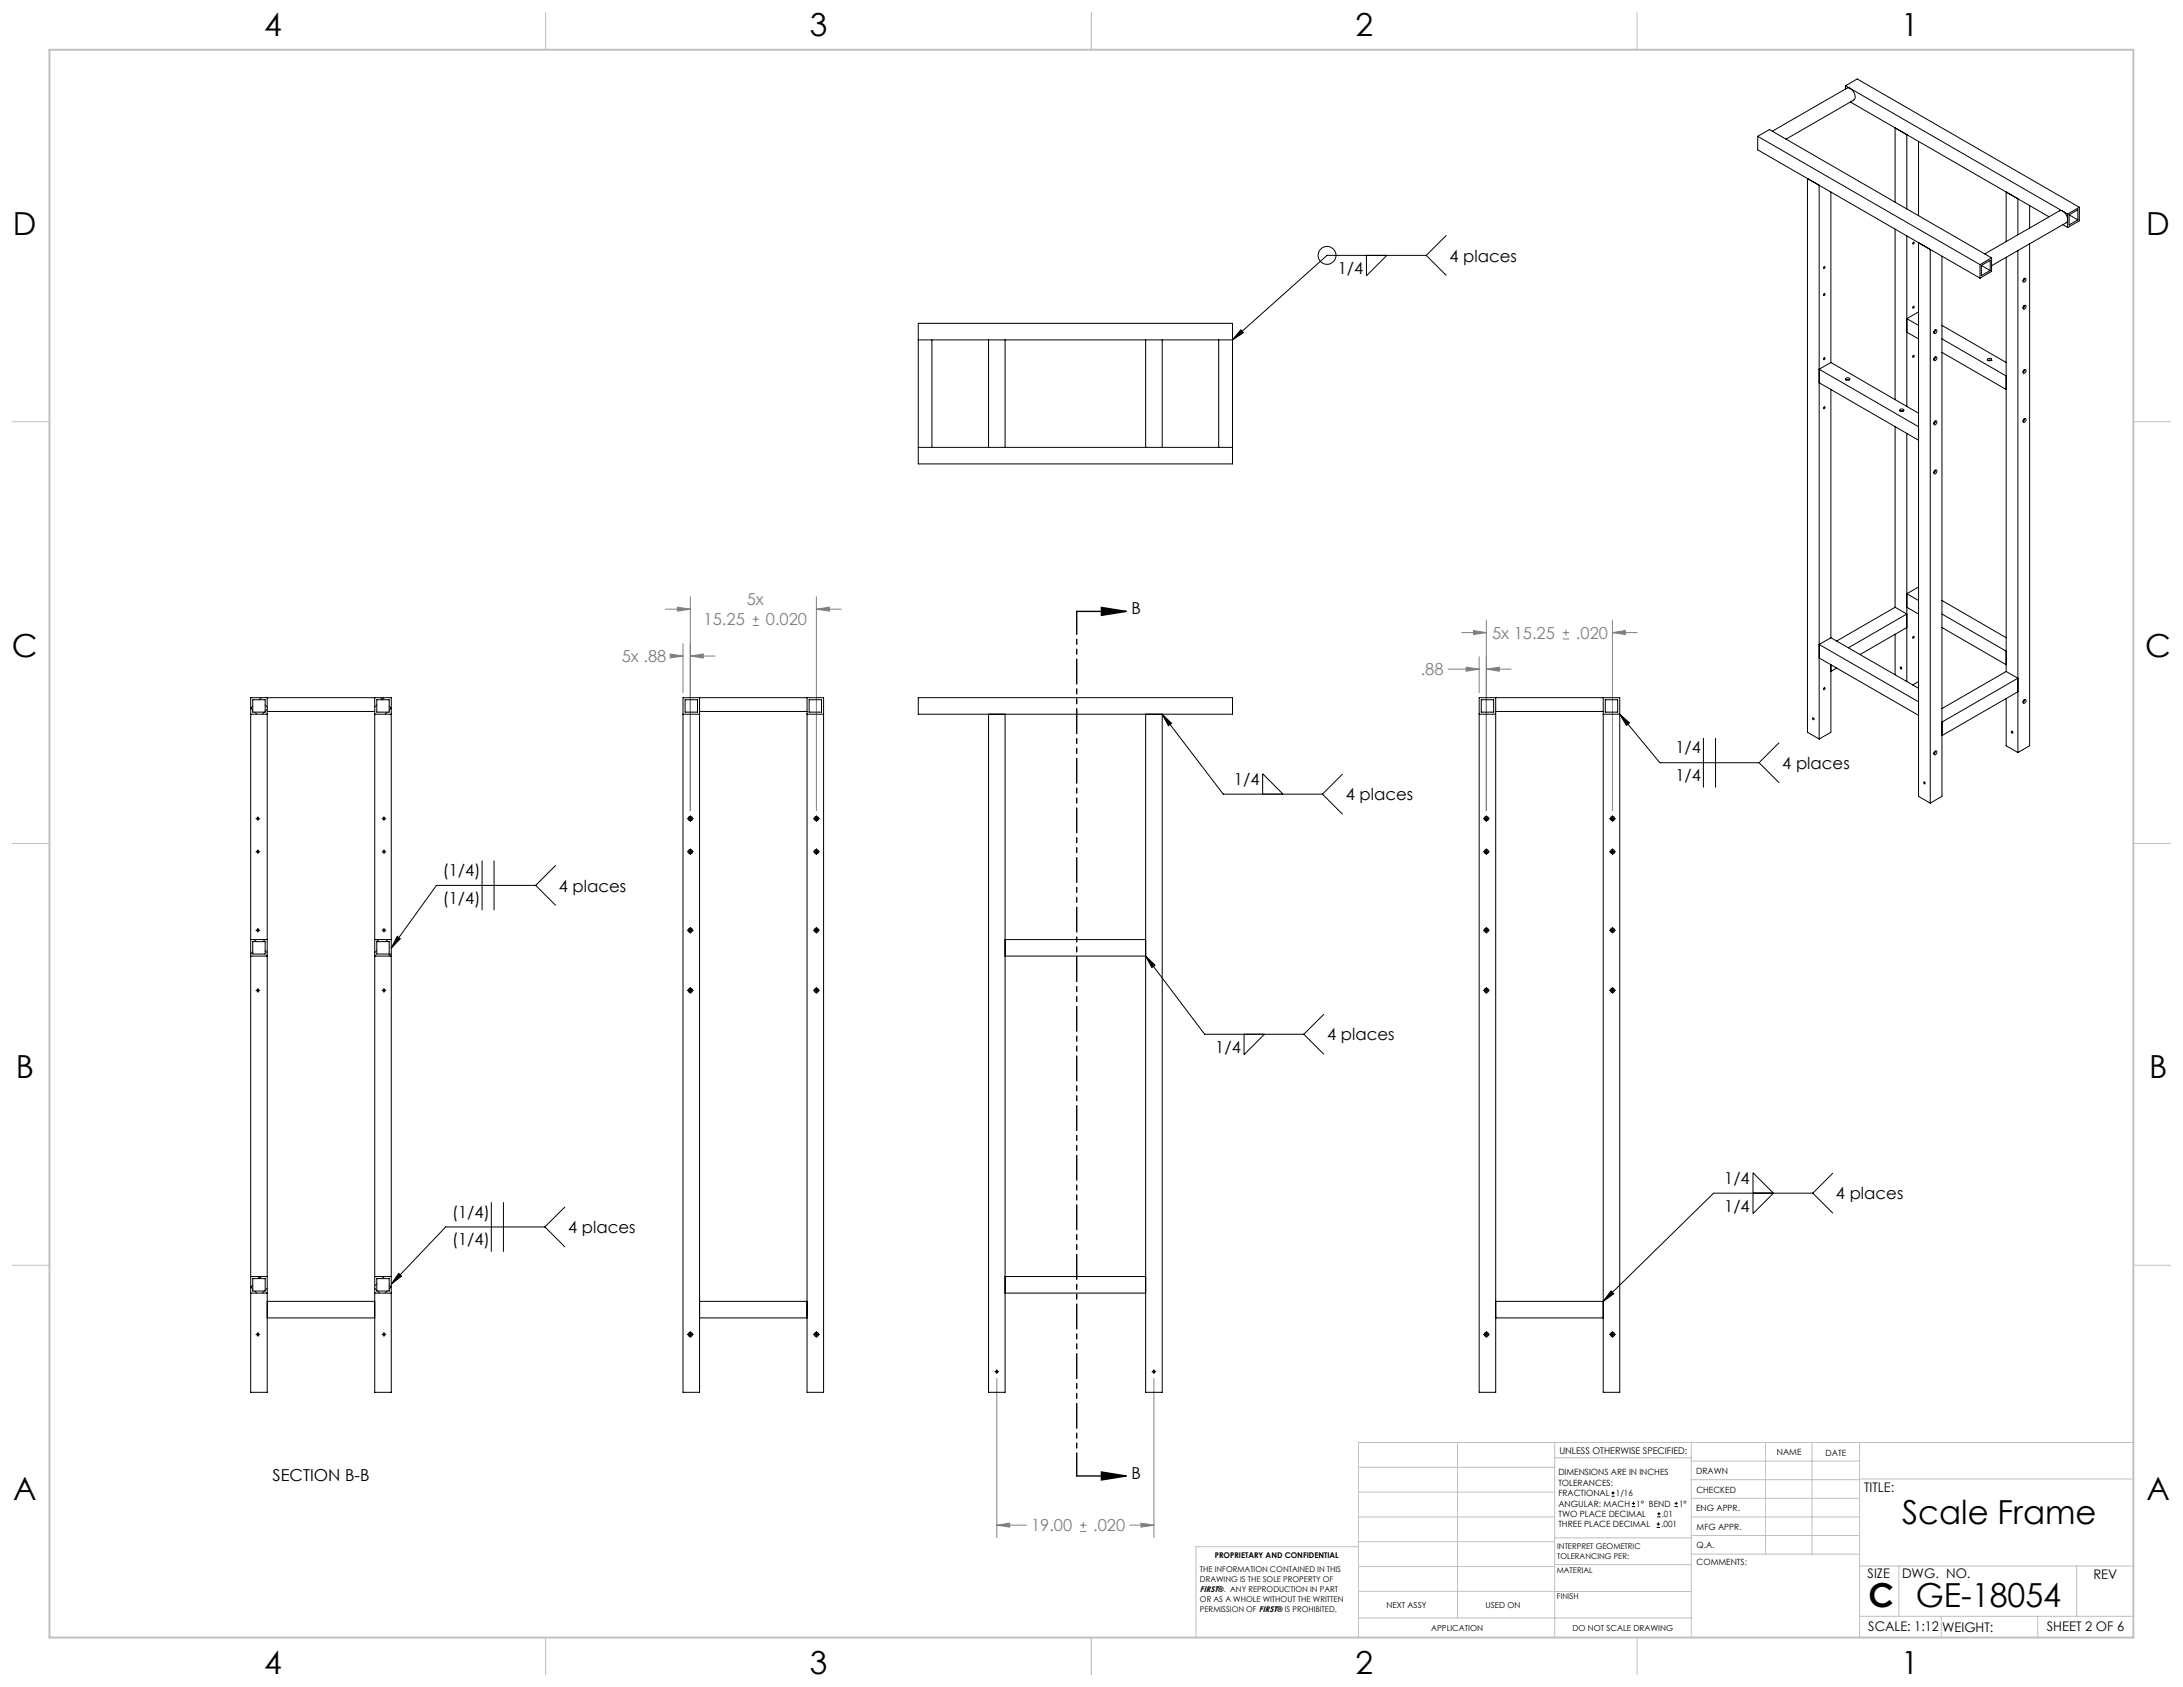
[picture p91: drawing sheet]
<svg xmlns="http://www.w3.org/2000/svg" width="559mm" height="432mm" viewBox="0 0 559 432" stroke-linecap="round" stroke-linejoin="round" font-family="sans-serif">
<defs><g id="words">
<g font-size="8.5">
<text x="486.9" y="390.1">Scale Frame</text>
<text x="478.3" y="411.4">C</text>
<text x="490.4" y="411.3">GE-18054</text>
</g>
<g font-size="8.1">
<text x="67.6" y="9.3">4</text>
<text x="207.3" y="9.3">3</text>
<text x="347" y="9.3">2</text>
<text x="486.7" y="9.3">1</text>
<text x="3.3" y="60.1">D</text>
<text x="549.4" y="60.1">D</text>
<text x="3" y="168">C</text>
<text x="549.1" y="168">C</text>
<text x="4" y="276">B</text>
<text x="550.1" y="276">B</text>
<text x="3.3" y="383.9">A</text>
<text x="549.4" y="383.9">A</text>
<text x="67.6" y="428.4">4</text>
<text x="207.3" y="428.4">3</text>
<text x="347" y="428.4">2</text>
<text x="486.7" y="428.4">1</text>
</g>
<g font-size="4.2">
<text x="342.4" y="70.1">1/4</text>
<text x="371" y="66.9">4 places</text>
<text x="289.6" y="157.2">B</text>
<text x="428.9" y="192.8">1/4</text>
<text x="456.2" y="196.8">4 places</text>
<text x="315.9" y="200.9">1/4</text>
<text x="428.9" y="199.9">1/4</text>
<text x="344.5" y="204.8">4 places</text>
<text x="113.3" y="224.2">(1/4)</text>
<text x="113.3" y="231.3">(1/4)</text>
<text x="143.1" y="228.2">4 places</text>
<text x="311.1" y="269.4">1/4</text>
<text x="339.7" y="266.3">4 places</text>
<text x="441.4" y="303">1/4</text>
<text x="115.7" y="311.7">(1/4)</text>
<text x="441.4" y="310.1">1/4</text>
<text x="470" y="307">4 places</text>
<text x="145.4" y="315.6">4 places</text>
<text x="115.7" y="318.8">(1/4)</text>
<text x="69.8" y="379">SECTION B-B</text>
<text x="289.6" y="378.5">B</text>
</g>
<g font-size="4.2" fill="#808080">
<text x="191.2" y="155">5x</text>
<text x="180.1" y="160">15.25</text>
<text x="196" y="160">0.020</text>
<text x="381.9" y="163.5">5x 15.25</text>
<text x="403.4" y="163.5">.020</text>
<text x="159.2" y="169.5">5x .88</text>
<text x="363.7" y="172.9">.88</text>
<text x="263.9" y="391.9">19.00</text>
<text x="279.8" y="391.9">.020</text>
</g>
<g font-size="3.4">
<text x="477.2" y="381.9">TITLE:</text>
<text x="478.1" y="404">SIZE</text>
<text x="486.9" y="404">DWG. NO.</text>
<text x="535.9" y="404.1">REV</text>
<text x="478.2" y="417.6">SCALE: 1:12</text>
<text x="497.1" y="417.7">WEIGHT:</text>
<text x="523.9" y="417.6">SHEET 2 OF 6</text>
</g>
<text font-size="2.4" x="399.2" y="372.1">UNLESS OTHERWISE SPECIFIED:</text>
<g font-size="2.2">
<text x="398.9" y="377.7">DIMENSIONS ARE IN INCHES</text>
<text x="434.2" y="377.3">DRAWN</text>
<text x="454.8" y="372.5">NAME</text>
<text x="467.3" y="372.6">DATE</text>
<text x="398.9" y="380.3">TOLERANCES:</text>
<text x="398.9" y="383">FRACTIONAL</text>
<text x="413.6" y="383">1/16</text>
<text x="434.3" y="382.2">CHECKED</text>
<text x="398.9" y="385.6">ANGULAR: MACH</text>
<text x="398.9" y="388.3">TWO PLACE DECIMAL</text>
<text x="418.9" y="385.6">1° BEND</text>
<text x="425.4" y="388.3">.01</text>
<text x="429.8" y="385.6">1°</text>
<text x="434.2" y="386.9">ENG APPR.</text>
<text x="398.9" y="390.9">THREE PLACE DECIMAL</text>
<text x="425.2" y="390.9">.001</text>
<text x="434.3" y="391.6">MFG APPR.</text>
<text x="434.3" y="396.3">Q.A.</text>
<text x="434.3" y="400.5">COMMENTS:</text>
</g>
<g font-size="2.1">
<text x="307.2" y="407.5">FIRST®. ANY REPRODUCTION IN PART</text>
<text x="354.9" y="411.6">NEXT ASSY</text>
<text x="380.3" y="411.6">USED ON</text>
<text x="366.3" y="417.4">APPLICATION</text>
<text x="402.5" y="417.5">DO NOT SCALE DRAWING</text>
</g>
<g font-size="2">
<text x="310.9" y="398.8">PROPRIETARY AND CONFIDENTIAL</text>
<text x="398.6" y="396.5">INTERPRET GEOMETRIC</text>
<text x="398.6" y="399">TOLERANCING PER:</text>
<text x="307.2" y="402.4">THE INFORMATION CONTAINED IN THIS</text>
<text x="307.2" y="404.9">DRAWING IS THE SOLE PROPERTY OF</text>
<text x="398.5" y="402.6">MATERIAL</text>
<text x="307.2" y="410">OR AS A WHOLE WITHOUT THE WRITTEN</text>
<text x="307.2" y="412.5">PERMISSION OF FIRST® IS PROHIBITED.</text>
<text x="398.5" y="409.4">FINISH</text>
</g>
</g></defs>
<g fill="none" stroke="#c0c0c0" stroke-width=".26">
<path d="M139.7 3.2v9.5M279.4 3.2v9.5M419.1 3.2v9.5M3.1 107.9h9.6M546.1 107.9h9.5M3.1 215.9h9.6M546.1 215.9h9.5M3.1 323.8h9.6M546.1 323.8h9.5M347.7 375.6h50.3M373.1 369.2v44.9M398 369.2v49.9"/>
<path d="M398 373.1h34.9M432.9 369.2v49.9M432.9 378.7h43.1M432.9 374h43.1M451.9 369.2v28.6M463.8 369.2v28.6M476 369.2v49.9M476 378.6h70.1M546.1 369.2h-198.4v49.9M347.7 394.6h50.3M347.7 388.3h50.3M347.7 381.9h50.3"/>
<path d="M347.7 395.9h-41.6v23.2M398 393.6h35M432.9 383.5h43.1M432.9 388.3h43.1M432.9 393h43.1M433 397.8h43M139.7 419.1v9.6M279.4 419.1v9.6M347.7 414.1h85.2M347.7 407.3l85.2 .1M347.7 401h50.3M398 400.5h35"/>
<path d="M419.1 419.1v9.6M476 413.7h70.1M476 400.8h70.1M486.1 400.8v12.9M496.9 413.7v5.4M521.6 413.7v5.4M531.6 400.8v12.9"/>
</g>
<path d="M12.7 12.7h533.4v406.4h-533.4z" fill="none" stroke="#c0c0c0" stroke-width=".5"/>
<g fill="none" stroke="#808080" stroke-width=".26">
<path d="M170.4 155.9h6.3M173.4 155.4l3.3 .5-3.3 .5zM176.7 152.8v54.7M192.7 158.5h1.6M193.5 157.7v1.6M209 155.9l3.3-.5v1zM209 152.8v54.7M209 155.9h6.3M380.5 158.7v48.8M412.8 158.7v48.8M171.6 167.4l3.2 .5-3.2 .5zM171.7 167.9h3.1"/>
<path d="M174.8 164.7v12.6M176.7 167.9l3.3-.5v1zM176.7 167.9h6.4M192.7 160.1h1.6M370.7 171.3h7.9M374.1 161.9h6.4M375.3 170.8l3.3 .5-3.3 .5zM377.2 161.4l3.3 .5-3.3 .5zM378.6 168.1v9.2M380.5 171.3l3.3-.5v1zM380.5 171.3h6.3M400 163.5h1.6"/>
<path d="M400 161.9h1.6M400.9 161.1v1.6M412.8 161.9l3.3-.5v1zM412.8 161.9h6.3M255.2 352.8v40.8M295.4 352.8v40.8M255.2 390.4l3.2-.5v1zM255.2 390.4h7.5M276.5 392h1.6M276.5 390.4h1.6M277.3 389.6v1.6M289.2 390.4h6.2"/>
<path d="M292.1 389.9l3.3 .5-3.3 .5z"/>
</g>
<g fill="none" stroke="#000" stroke-width=".26">
<path d="M349.8 65.4v5.2l5.2-5.2M365.1 65.4h-25.4l-24.2 21.6M365.1 65.4l5.1 5M370.2 60.3l-5.1 5.1M317.6 84.4l.7 .8-2.8 1.8zM297.5 182.8l2.4 2.3-.8 .6zM297.5 182.8l15.6 20.5h25.4M343.6 198.2l-5.1 5.1M414.6 182.8l2.5 2.2-.8 .7zM414.6 182.8l10.3 12.4h25.4M436 188.9v12.7M439.1 188.9v12.7"/>
<path d="M450.3 195.2l5.1 5.1M455.4 190.1l-5.1 5.1M65.5 209.5h.1M65.5 218h.1M65.8 209.5h.4M65.8 218h.4M66 209.1h.1M66 209.3v.5M66 210h.1M66 217.5v.1M66 217.8v.4M66 218.4v.1"/>
<path d="M66.4 209.5h.1M66.4 218h.1M97.8 209.5h.1M97.8 218h.1M98.1 209.5h.4M98.1 218h.4M98.3 209.1h.1M98.3 209.3v.5M98.3 210h.1M98.3 217.5v.1M98.3 217.8v.4M98.3 218.4v.1"/>
<path d="M98.7 209.5h.1M98.7 218h.1M175.9 209.5h.4M175.9 218h.4M176.5 209.5h.4M176.5 218h.4M176.7 208.8v.3M176.7 209.3v.5M176.7 210v.3M176.7 217.2v.4M176.7 217.8v.4M176.7 218.4v.4"/>
<path d="M177.1 209.5h.4M177.1 218h.4M208.2 209.5h.4M208.2 218h.4M208.8 209.5h.4M208.8 218h.4M209 208.8v.3M209 209.3v.5M209 210v.3M209 217.2v.4M209 217.8v.4M209 218.4v.4"/>
<path d="M209.4 209.5h.4M209.4 218h.4M323.2 203.3v-5.3l5.2 5.3M338.5 203.3l5.1 5.1M379.7 209.5h.3M379.7 218h.3M380.3 209.5h.4M380.3 218h.4M380.5 208.8v.3M380.5 209.3v.5M380.5 210v.3M380.5 217.2v.4"/>
<path d="M380.5 217.8v.4M380.5 218.4v.4M380.9 209.5h.3M380.9 218h.3M412 209.5h.3M412 218h.3M412.5 209.5h.5M412.5 218h.5M412.8 208.8v.3M412.8 209.3v.5M412.8 210v.3M412.8 217.2v.4"/>
<path d="M412.8 217.8v.4M412.8 218.4v.4M413.2 209.5h.3M413.2 218h.3M65.5 238.1h.1M65.8 238.1h.4M66 237.6v.1M66 237.9v.4M66 238.5v.1M66.4 238.1h.1M97.8 238.1h.1M98.1 238.1h.4"/>
<path d="M98.3 237.6v.1M98.3 237.9v.4M98.3 238.5v.1M98.7 238.1h.1M101.7 239.7l.8 .6-2.3 2.4zM123.4 220.3v12.7M126.5 220.3v12.7M137.1 226.6h-25.4l-11.5 16.1M137.1 226.6l5.1 5.1M142.2 221.5l-5.1 5.1M175.9 238.1h.4M176.5 238.1h.4"/>
<path d="M176.7 237.3v.4M176.7 237.9v.4M176.7 238.5v.4M177.1 238.1h.4M208.2 238.1h.4M208.8 238.1h.4M209 237.3v.4M209 237.9v.4M209 238.5v.4M209.4 238.1h.4M379.7 238.1h.3M380.3 238.1h.4"/>
<path d="M380.5 237.3v.4M380.5 237.9v.4M380.5 238.5v.4M380.9 238.1h.3M412 238.1h.3M412.5 238.1h.5M412.8 237.3v.4M412.8 237.9v.4M412.8 238.5v.4M413.2 238.1h.3M65.5 253.5h.1M65.8 253.5h.4"/>
<path d="M66 253v.1M66 253.3v.4M66 253.9v.1M66.4 253.5h.1M97.8 253.5h.1M98.1 253.5h.4M98.3 253v.1M98.3 253.3v.4M98.3 253.9v.1M98.7 253.5h.1M175.9 253.5h.4M176.5 253.5h.4"/>
<path d="M176.7 252.7v.4M176.7 253.3v.4M176.7 253.9v.4M177.1 253.5h.4M208.2 253.5h.4M208.8 253.5h.4M209 252.7v.4M209 253.3v.4M209 253.9v.4M209.4 253.5h.4M293.3 244.7l2.4 2.4-.8 .6zM293.3 244.7l15.1 20h25.4"/>
<path d="M338.8 259.6l-5 5.1M379.7 253.5h.3M380.3 253.5h.4M380.5 252.7v.4M380.5 253.3v.4M380.5 253.9v.4M380.9 253.5h.3M412 253.5h.3M412.5 253.5h.5M412.8 252.7v.4M412.8 253.3v.4M412.8 253.9v.4"/>
<path d="M413.2 253.5h.3M318.5 264.7v5.2l5.2-5.2M333.8 264.7l5 5.1M125.8 307.7v12.7M128.9 307.7v12.7M139.5 314h-25.4l-13.9 14.7M139.5 314l5.1 5.1M144.6 309l-5.1 5M448.7 300.2l5.3 5.2-5.3 5.2zM464 305.4h-25.4l-28.2 27.7M464 305.4l5.1 5.1M469.1 300.3l-5.1 5.1"/>
<path d="M102.1 325.9l.7 .7-2.6 2.1zM412.4 330.4l.7 .8-2.7 1.9zM65.5 341.6h.1M65.8 341.6h.4M66 341.1h.1M66 341.3v.5M66 342v.1M66.4 341.6h.1M97.8 341.6h.1M98.1 341.6h.4M98.3 341.1h.1M98.3 341.3v.5"/>
<path d="M98.3 342v.1M98.7 341.6h.1M175.9 341.6h.4M176.5 341.6h.4M176.7 340.8v.3M176.7 341.3v.5M176.7 342v.3M177.1 341.6h.4M208.2 341.6h.4M208.8 341.6h.4M209 340.8v.3M209 341.3v.5"/>
<path d="M209 342v.3M209.4 341.6h.4M254.7 351.1h.1M255 351.1h.4M255.2 350.6v.1M255.2 350.9v.4M255.2 351.5v.1M255.6 351.1h.1M294.9 351.1h.1M295.2 351.1h.4M295.4 350.6v.1M295.4 350.9v.4"/>
<path d="M295.4 351.5v.1M295.8 351.1h.1M379.7 341.6h.3M380.3 341.6h.4M380.5 340.8v.3M380.5 341.3v.5M380.5 342v.3M380.9 341.6h.3M412 341.6h.3M412.5 341.6h.5M412.8 340.8v.3M412.8 341.3v.5"/>
<path d="M412.8 342v.3M413.2 341.6h.3"/>
<circle cx="339.7" cy="65.4" r="2.29"/>
</g>
<path d="M275.6 156.5h12.7M281.9 155.5l6.4 1-6.4 1zM275.6 377.8h12.7M281.9 376.8l6.4 1-6.4 1z" fill="none" stroke="#000" stroke-width=".35"/>
<path d="M275.6 156.5v221.3" fill="none" stroke="#000" stroke-width=".35" stroke-dasharray="6.3 1.3 1.3 1.3 1.3 1.3" stroke-dashoffset=".5"/>
<g fill="#000">
<path d="M281.9 155.5l6.4 1-6.4 1zM281.9 376.8l6.4 1-6.4 1z"/>
<path d="M297.5 182.8l2.4 2.3-.8 .6zM293.3 244.7l2.4 2.4-.8 .6zM317.6 84.4l.7 .8-2.8 1.8zM412.4 330.4l.7 .8-2.7 1.9zM414.6 182.8l2.5 2.2-.8 .7zM101.7 239.7l.8 .6-2.3 2.4zM102.1 325.9l.7 .7-2.6 2.1z"/>
</g>
<path d="M255.2 390.4l3.2-.5v1zM292.1 389.9l3.3 .5-3.3 .5zM173.4 155.4l3.3 .5-3.3 .5zM209 155.9l3.3-.5v1zM176.7 167.9l3.3-.5v1zM171.6 167.4l3.2 .5-3.2 .5zM377.2 161.4l3.3 .5-3.3 .5zM412.8 161.9l3.3-.5v1zM380.5 171.3l3.3-.5v1zM375.3 170.8l3.3 .5-3.3 .5z" fill="#808080"/>
<g fill="none" stroke="#000" stroke-width=".26">
<path d="M449.9 34.9l56.9 32.8M449.9 34.9v3.4l56.9 32.9M449.9 34.9l3-1.7 56.9 32.8M453.7 33.6l19.1-11a2.12 2.12 0 0 1 2 2.6l-.3 .4-17.3 10M472.4 21.9l56.9 32.9M472.4 21.9v.9M472.4 21.9l3-1.7 56.9 32.9M473.6 26.1l50.9 29.4M485.1 32.7v19.1M488.1 34.5v19M491.1 36.2v19M462.7 45.7v141.7l3 1.8"/>
<path d="M465.7 47.4v141.8M468.7 49.1v43.7M485.1 58.7v43.6M513.5 49.1v12.7M516.5 50.9v9.2M519.5 52.6v5.7M528 57.5l1.3 .7M529.3 54.8v3.4M529.7 55l2.2-1.3v2.6M529.7 55v2.6l2.2-1.3M529.7 55l2.2 1.3M532.3 53.1l-3 1.7"/>
<path d="M532.3 53.1v3.4l-3 1.7M466.9 68.3h.1a.2 .2 0 0 1 .2 .2 .2 .2 0 0 1-.2 .2 .2 .2 0 0 1-.2-.3zM466.9 75.2h.1a.2 .2 0 0 1 .2 .2 .2 .2 0 0 1-.2 .2 .2 .2 0 0 1-.2-.3zM488.1 60.4v43.6M489.7 62.1l.1-.1 .2 .1-.2 .4-.2-.1zM489.7 78.5l.1-.1a.2 .2 0 0 1 .2 .2 .2 .2 0 0 1-.2 .2 .2 .2 0 0 1-.1-.3zM491.1 79.8l-3 1.8 3 1.7M491.1 62.1v141.7l3 1.8M494.1 63.9v141.7M497.1 65.6v138.2l-3 1.8M506.8 67.7v3.5M507.2 67.9l2.2 1.4"/>
<path d="M507.2 67.9l2.2-1.3v2.7M507.2 67.9v2.7l2.2-1.3M508.1 65l19.1-11a2.09 2.09 0 0 1 2.1 2.3l-.4 .7-19.1 11M509.8 66l-3 1.7M509.8 66v3.5l-3 1.7M513.5 65.9v106M516.5 64.1v128.5M518.1 71.4l-.2 .3M518.1 78.3l-.2 .3M518.1 78.2a.38 .38 0 0 1 .6 .2 .38 .38 0 0 1-.3 .5 .34 .34 0 0 1-.5 .2 .34 .34 0 0 1 0-.5zM518.1 71.3a.38 .38 0 0 1 .6 .2 .38 .38 0 0 1-.3 .5 .36 .36 0 0 1-.6 .1 .36 .36 0 0 1 .2-.6zM518.1 71.3l.1 .4-.4 .1"/>
<path d="M518.1 78.2l.1 .4-.4 .1M519.5 62.4v128.5l-3 1.7M235.1 82.8h80.4v35.9h-80.4zM235.1 87h80.4M238.5 87v27.5M253 87v27.5M257.3 87v27.5M293.3 87v27.5M297.5 87v27.5M312 87v27.5M465.7 98l25.4 14.7M468.7 99.7v63.5"/>
<path d="M468.7 92.8l-3 1.7 25.4 14.7M468.7 92.8l22.4 13M472.4 96.9l.7-.2a.32 .32 0 0 1 .3 .1 .32 .32 0 0 1 0 .4l-.5 .1a.36 .36 0 0 1-.4-.1 .36 .36 0 0 1-.1-.3zM472.5 97.2h.9M488.1 85l3 1.7M495.2 84.6l-.1 .3M495.2 91.5l-.1 .3M495.3 91.4a.36 .36 0 0 1 .6 .2 .36 .36 0 0 1-.3 .5 .36 .36 0 0 1-.6 .1 .36 .36 0 0 1 .2-.6zM495.3 84.5a.36 .36 0 0 1 .6 .1 .36 .36 0 0 1-.3 .6 .36 .36 0 0 1-.6 .1 .36 .36 0 0 1 .2-.6zM495.3 84.5v.3l-.3 .2M495.3 91.4v.4l-.3 .1M497.1 86.7l16.4 9.5"/>
<path d="M497.1 90.2l16.4 9.5M497.1 83.3l16.4 9.5M508.7 91.9l.6-.2a.36 .36 0 0 1 .5 .4 .36 .36 0 0 1-.5 .3h-.2a.33 .33 0 0 1-.3-.1 .33 .33 0 0 1-.1-.4zM508.8 92.3h.9M509.7 92.3h.1M518.1 94.8a.34 .34 0 0 1 .5-.1 .34 .34 0 0 1-.1 .5l-.1 .1a.36 .36 0 0 1-.6 .2 .36 .36 0 0 1 .2-.6zM518.1 94.8l-.2 .3M518.1 94.7l.1 .3-.4 .2M235.1 114.5h80.4M466.9 104.2l.3 .1-.4 .3zM485.1 109.2v46.2M486.3 104.9l.4-.2a.43 .43 0 0 1 .6 0 .43 .43 0 0 1-.1 .6 .43 .43 0 0 1-.6 0l-.3-.2z"/>
<path d="M486.4 105.2h.8M488.1 110.9v63.5M495.2 107.9l-.1 .3M495.3 107.8a.38 .38 0 0 1 .6 .2 .38 .38 0 0 1-.3 .5 .34 .34 0 0 1-.5 .2 .34 .34 0 0 1 0-.5zM495.3 107.8v.4l-.3 .1M518.1 107.3a.34 .34 0 0 1 .5-.1 .34 .34 0 0 1-.1 .6 .39 .39 0 0 1-.6 .3 .39 .39 0 0 1 .1-.7zM518.1 107.3l-.2 .3M518.1 107.2l.1 .4-.4 .1M495.2 120.5l-.1 .3M495.3 120.4a.38 .38 0 0 1 .6 .1 .38 .38 0 0 1-.3 .6 .3 .3 0 0 1-.3 .2 .3 .3 0 0 1-.3-.2zM495.3 120.4v.4l-.3 .1M485.1 155.4l-15 8.7"/>
<path d="M485.1 155.4l3 1.8-15 8.6M488.1 155.4l3 1.8M491.1 150.2l-3 1.8 3 1.7M497.1 157.2l16.4 9.5M497.1 153.7l16.4 9.5M64.7 179.1h3.2v3.2h-3.2zM66.9 178.6l-.5 .5M68.4 178.6v177.8h-4.2v-177.8h36v177.8h-4.3v-177.8M96.4 179.1h3.2v3.2h-3.2zM97.4 178.6l.6 .5M98.3 178.6l-.5 .5M175.4 179.1h3.1v3.2h-3.1z"/>
<path d="M179.1 178.6v177.8h-4.3v-177.8h36v177.8h-4.2v-177.8M207.1 179.1h3.2v3.2h-3.2zM235.1 178.6h80.4v4.2h-80.4zM379.2 179.1h3.1v3.2h-3.1zM382.9 178.6v177.8h-4.3v-177.8h36v177.8h-4.2v-177.8M410.9 179.1h3.2v3.2h-3.2zM465.7 168.4l25.4 14.7M466.8 176.2l.2-.1a.2 .2 0 0 1 .2 .2 .2 .2 0 0 1-.2 .2 .2 .2 0 0 1-.2-.3zM468.7 170.1v17.3l-3 1.8M468.7 163.2l22.4 13M468.7 163.2l-3 1.8 25.4 14.6M470.1 171l-1.4 .9"/>
<path d="M485.1 162.3v10.4M488.1 160.6l-12 6.9M489.7 162.9h.3v.2a.21 .21 0 0 1-.1 .3 .21 .21 0 0 1-.3-.1zM491.1 174.4l-1.5 .9M497.1 160.6l16.4 9.5M513.5 171.9l3 1.7-19.4 11.2M513.5 171.9l-16.4 9.5M513.5 178.8v12.1l3 1.7M516.5 177.1l-19.4 11.2M518.1 179.2l-.2 .3M518.1 179.1a.38 .38 0 0 1 .6 .2 .38 .38 0 0 1-.3 .5 .34 .34 0 0 1-.5 .2 .34 .34 0 0 1 0-.5zM518.1 179.1l.1 .4-.4 .1"/>
<path d="M64.2 182.8h4.2M64.2 181.2l.5 .6M64.7 180.8l-.5 .5M65.2 182.3l.6 .5M67.7 182.3l-.6 .5M67.9 180.4l.5 .6M68.4 182.1h27.5M68.4 181.5l-.5 .6M95.9 182.8h4.3M96.4 180.4l-.5 .6M99.1 182.3l-.5 .5M99.6 180.8l.6 .5"/>
<path d="M100.2 181.2l-.6 .6M174.8 182.8h4.3M179.1 182.1h27.5M206.6 182.8h4.2M253 182.8v173.6h4.3v-173.6M293.3 182.8v173.6h4.2v-173.6M378.6 182.8h4.3M382.9 182.1h27.5M410.4 182.8h4.2M495.2 192.4a.34 .34 0 0 1 .6-.1 .34 .34 0 0 1-.1 .6l-.1 .1a.36 .36 0 0 1-.6 .1 .36 .36 0 0 1 .2-.6zM495.2 192.4l-.1 .3M495.3 192.3v.4l-.3 .1"/>
<path d="M514.9 187.2l.4 .4a.27 .27 0 0 1-.4 0 .27 .27 0 0 1 0-.4zM492.4 200.1l.4 .2-.1 .3-.2-.1zM64.2 240.5h4.2M64.2 244.7h4.2M64.7 241h3.2v3.2h-3.2zM64.7 243.6l-.5 .6M65.1 240.5l.5 .5M67.8 240.5l-.5 .5M67.9 243.3l.5 .5M68.4 244.4l-.3 .3M95.9 240.5h4.3M95.9 244.7h4.3"/>
<path d="M95.9 244.4l.3 .3M96.4 241h3.2v3.2h-3.2zM96.4 243.3l-.5 .5M96.5 240.5l.5 .5M99.3 240.5l-.6 .5M100.2 244.1l-.7 .6M257.3 240.5h36M257.3 244.7h36M64.2 331h4.2M64.2 326.7h4.2M64.2 329.4l.5 .5M64.7 327.3h3.2v3.1h-3.2z"/>
<path d="M64.7 328.9l-.5 .6M65.2 330.4l.5 .6M66 326.7l.4 .5M66.9 326.7l-.5 .6M67.7 330.4l-.6 .6M68.4 333.1h27.5M68.4 337.3h27.5M68.4 329.7l-.5 .5M95.9 331h4.3M95.9 326.7h4.3M95.9 329.7l.5 .5M96.4 327.3h3.2v3.1h-3.2z"/>
<path d="M96.4 328.6l-.5 .5M96.6 330.4l.6 .6M98.3 326.7l-.5 .6M99.1 330.4l-.5 .6M99.6 328.9l.6 .6M100.2 329.4l-.6 .5M179.1 333.1h27.5M179.1 337.3h27.5M257.3 331h36M257.3 326.7h36M382.9 333.1h27.5M382.9 337.3h27.5"/>
<path d="M412.5 383h.8M412.5 382.1h.8M412.9 381.7v.9M417.7 385.6h.8M417.7 384.8h.8M418.1 384.4v.8M424.1 390.9h.8M424.1 390.1h.8M424.2 388.3h.9M424.2 387.5h.9M424.5 389.7v.8M424.6 387v.9"/>
<path d="M428.7 385.6h.8M428.7 384.8h.8M429.1 384.4v.8"/>
<circle cx="466.9" cy="91.8" r=".23"/>
<circle cx="489.7" cy="91.2" r=".24"/>
<circle cx="486.7" cy="171" r=".24"/>
<circle cx="464.1" cy="183.9" r=".24"/>
<circle cx="66" cy="209.5" r=".28"/>
<circle cx="66" cy="218" r=".28"/>
<circle cx="98.3" cy="209.5" r=".28"/>
<circle cx="98.3" cy="218" r=".28"/>
<circle cx="176.7" cy="218" r=".28"/>
<circle cx="176.7" cy="209.5" r=".28"/>
<circle cx="176.7" cy="218" r=".56"/>
<circle cx="176.7" cy="209.5" r=".56"/>
<circle cx="209" cy="218" r=".56"/>
<circle cx="209" cy="209.5" r=".56"/>
<circle cx="209" cy="209.5" r=".28"/>
<circle cx="209" cy="218" r=".28"/>
<circle cx="380.5" cy="209.6" r=".29"/>
<circle cx="380.5" cy="218" r=".29"/>
<circle cx="380.5" cy="218" r=".55"/>
<circle cx="380.5" cy="209.5" r=".55"/>
<circle cx="412.8" cy="218" r=".28"/>
<circle cx="412.8" cy="209.5" r=".28"/>
<circle cx="412.8" cy="209.5" r=".55"/>
<circle cx="412.8" cy="218" r=".55"/>
<circle cx="66" cy="238.1" r=".28"/>
<circle cx="98.3" cy="238.1" r=".28"/>
<circle cx="176.7" cy="238.1" r=".56"/>
<circle cx="176.7" cy="238.1" r=".28"/>
<circle cx="209" cy="238.1" r=".56"/>
<circle cx="209" cy="238.1" r=".28"/>
<circle cx="380.5" cy="238.1" r=".28"/>
<circle cx="380.5" cy="238.1" r=".55"/>
<circle cx="412.8" cy="238.1" r=".28"/>
<circle cx="412.8" cy="238.1" r=".55"/>
<circle cx="66" cy="253.5" r=".28"/>
<circle cx="98.3" cy="253.5" r=".28"/>
<circle cx="176.7" cy="253.5" r=".28"/>
<circle cx="176.7" cy="253.5" r=".57"/>
<circle cx="209" cy="253.5" r=".57"/>
<circle cx="209" cy="253.5" r=".28"/>
<circle cx="380.5" cy="253.5" r=".29"/>
<circle cx="380.5" cy="253.5" r=".56"/>
<circle cx="412.8" cy="253.5" r=".28"/>
<circle cx="412.8" cy="253.5" r=".56"/>
<circle cx="66" cy="341.6" r=".28"/>
<circle cx="98.3" cy="341.6" r=".28"/>
<circle cx="176.7" cy="341.6" r=".28"/>
<circle cx="176.7" cy="341.6" r=".57"/>
<circle cx="209" cy="341.6" r=".57"/>
<circle cx="209" cy="341.6" r=".28"/>
<circle cx="255.2" cy="351.1" r=".28"/>
<circle cx="295.4" cy="351.1" r=".29"/>
<circle cx="380.5" cy="341.6" r=".29"/>
<circle cx="380.5" cy="341.6" r=".56"/>
<circle cx="412.8" cy="341.6" r=".28"/>
<circle cx="412.8" cy="341.6" r=".56"/>
</g>
<use href="#words"/>
</svg>
